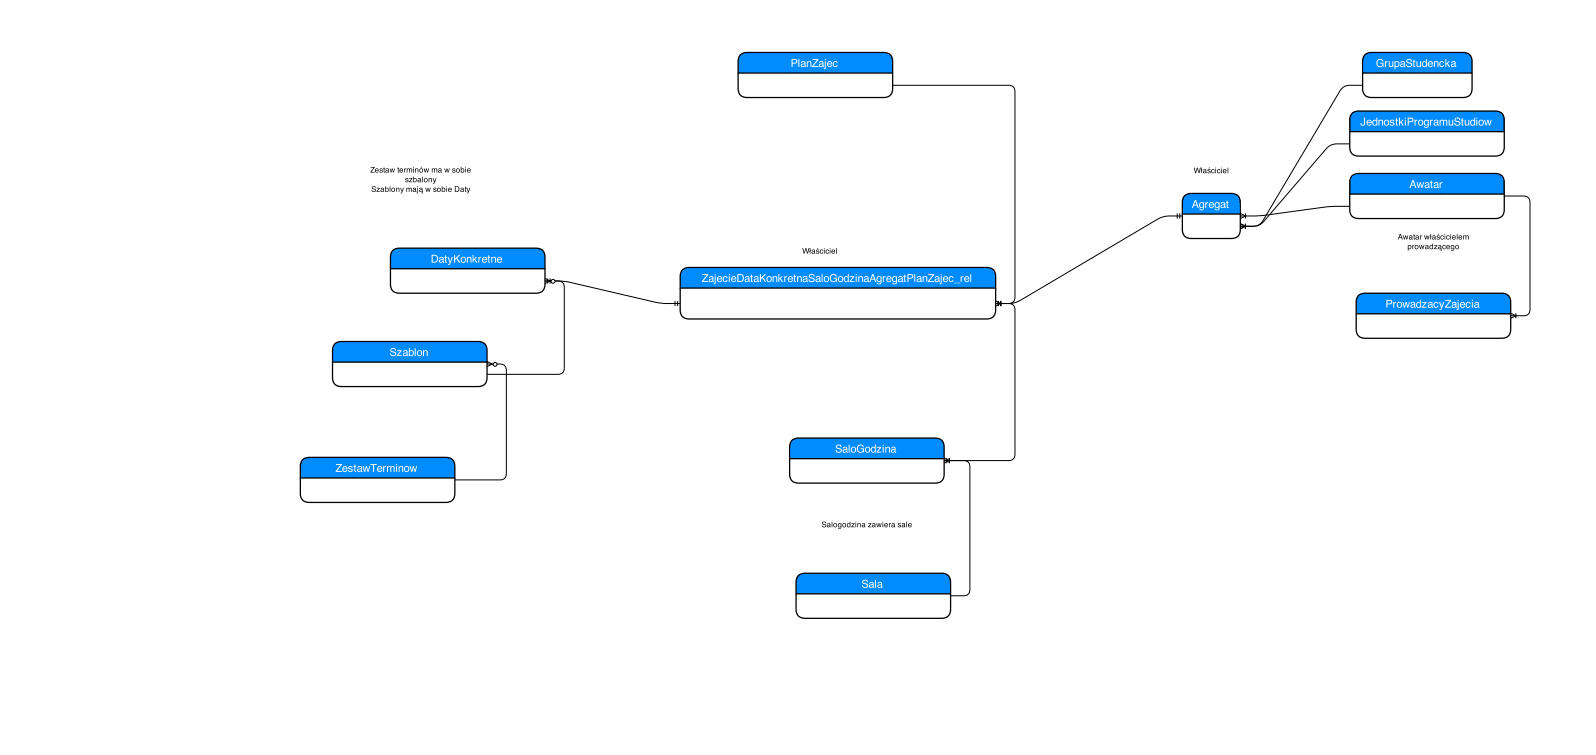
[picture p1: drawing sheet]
<svg xmlns="http://www.w3.org/2000/svg" width="479mm" height="226mm" viewBox="0 0 479 226" stroke-linecap="round" stroke-linejoin="round" font-family="sans-serif">
<path d="M355.2 58.9a2.66 2.66 0 0 1 2.2-.9h11.8a2.46 2.46 0 0 1 2.8 2.8v3.4h-17.4l.1-4.1z" fill="#008cff"/>
<path d="M355.2 58.9a2.66 2.66 0 0 1 2.2-.9h11.8a2.46 2.46 0 0 1 2.8 2.8v3.4h-17.4l.1-4.1zM354.6 64.2v4.6a2.46 2.46 0 0 0 2.8 2.7h11.8a2.46 2.46 0 0 0 2.8-2.7v-4.6" fill="none" stroke="#000" stroke-width=".39"/>
<path d="M358.5 60.4l-.3 1h.7zM358.4 60h.3l.9 2.4h-.4l-.2-.7h-.9l-.3 .7h-.3zM359.9 60.9l.5-.3 .5 .3v-.2h.3v1.5a.75 .75 0 0 1-.6 .9 .75 .75 0 0 1-.9-.5h.3a.5 .5 0 0 0 .7 .2 .5 .5 0 0 0 .2-.7 .78 .78 0 0 1-1.1 .1 .78 .78 0 0 1 0-1.1zM360.1 61a.57 .57 0 0 0-.1 .9 .57 .57 0 0 0 .8 0 .57 .57 0 0 0 0-.8 .57 .57 0 0 0-.7-.1zM361.5 60.7h.3v.3l.6-.4v.3l-.6 .3v1.2h-.3zM362.8 60.9a.79 .79 0 0 1 1-.2 .79 .79 0 0 1 .4 .9h-1.3a.49 .49 0 0 0 .4 .6 .49 .49 0 0 0 .5-.4h.3a.86 .86 0 0 1-1.3 .5 .86 .86 0 0 1 0-1.4zM363 61l-.1 .4h1l-.4-.5zM364.5 60.9l.5-.3 .5 .3v-.2h.3v1.5a.75 .75 0 0 1-.6 .9 .75 .75 0 0 1-.8-.5h.2a.5 .5 0 0 0 .7 .2 .5 .5 0 0 0 .2-.7 .78 .78 0 0 1-1.1 .1 .78 .78 0 0 1 0-1.1zM364.8 61a.57 .57 0 0 0-.2 .9 .57 .57 0 0 0 .9 0 .57 .57 0 0 0 0-.8 .57 .57 0 0 0-.7-.1zM366.4 61.8a.38 .38 0 0 0 .5 .4 .38 .38 0 0 0 .2-.6zM366.3 60.8a.76 .76 0 0 1 1.2 .3l.2 1.3h-.3l-.2-.3a.57 .57 0 0 1-.9 .2 .57 .57 0 0 1 .3-.9l.6-.1a.39 .39 0 0 0-.3-.5 .39 .39 0 0 0-.5 .4h-.2zM368 60.2h.2v.5h.3v.2h-.3v1.1l.3 .4-.5-.2v-1.3h-.3z" fill-rule="evenodd" fill="#fff"/>
<path d="M409.6 16.2l1.9-.5h27.3a2.46 2.46 0 0 1 2.7 2.8v3.4h-32.8v-3.4a2.66 2.66 0 0 1 .9-2.3z" fill="#008cff"/>
<path d="M409.6 16.2l1.9-.5h27.3a2.46 2.46 0 0 1 2.7 2.8v3.4h-32.8v-3.4a2.66 2.66 0 0 1 .9-2.3zM408.7 21.9v4.6a2.46 2.46 0 0 0 2.8 2.8h27.3a2.46 2.46 0 0 0 2.7-2.8v-4.6" fill="none" stroke="#000" stroke-width=".39"/>
<path d="M413.2 18a1.05 1.05 0 0 1 1.7 .4h-.3a.89 .89 0 0 0-1.2-.1 .89 .89 0 0 0-.2 1.2 .89 .89 0 0 0 1.3 .2l.2-.6h-.7v-.3h1v1.3h-.2l-.1-.3a1.18 1.18 0 0 1-1.7-.1 1.18 1.18 0 0 1 .2-1.7zM415.4 18.4h.3v.3l.5-.4v.3l-.5 .3v1.2h-.3zM416.6 18.4h.2v1.1a.44 .44 0 0 0 .6 .4 .44 .44 0 0 0 .2-.7v-.8h.3v1.7h-.2v-.3a.6 .6 0 0 1-.7 .3 .6 .6 0 0 1-.4-.6zM418.7 18.7a.58 .58 0 0 0-.1 .9 .58 .58 0 0 0 .8 0 .58 .58 0 0 0 0-.7 .58 .58 0 0 0-.7-.2zM418.3 18.4h.3v.2a.78 .78 0 0 1 1.2 .6 .78 .78 0 0 1-1.2 .7v.9h-.3zM420.3 19.5a.38 .38 0 0 0 .5 .4 .38 .38 0 0 0 .2-.6zM420.1 18.6a.76 .76 0 0 1 1.3 .2l.2 1.3h-.4l-.1-.2a.57 .57 0 0 1-1 .1 .57 .57 0 0 1 .4-.9l.6-.1a.39 .39 0 0 0-.4-.5 .39 .39 0 0 0-.4 .4h-.3zM422 17.9a.92 .92 0 0 1 1.5 .5h-.3a.5 .5 0 0 0-.6-.6 .5 .5 0 0 0-.3 .8 .9 .9 0 0 1 1 .3 .9 .9 0 0 1 .2 .9 1.01 1.01 0 0 1-1.1 .3 1.01 1.01 0 0 1-.7-.8h.3a.58 .58 0 0 0 .7 .6 .58 .58 0 0 0 .5-.7l-.2-.1a.87 .87 0 0 1-.9-.2 .87 .87 0 0 1-.2-.9zM424 17.9h.2v.5h.3v.2h-.3v1.1l.3 .4-.5-.2v-1.3h-.3zM424.9 18.4h.2v1.1a.44 .44 0 0 0 .6 .4 .44 .44 0 0 0 .2-.7v-.8h.3v1.7h-.2v-.3a.6 .6 0 0 1-.7 .3 .6 .6 0 0 1-.4-.6zM426.9 18.8a.56 .56 0 0 0-.1 .9 .56 .56 0 0 0 .9-.3 .53 .53 0 0 0-.1-.7 .53 .53 0 0 0-.7 .1zM426.8 18.5l.6-.1 .3 .2v-.9h.3v2.4h-.3v-.3a.78 .78 0 0 1-1.1 .1 .78 .78 0 0 1 0-1.1zM428.5 18.6a.79 .79 0 0 1 .9-.2 .79 .79 0 0 1 .4 .9h-1.3a.49 .49 0 0 0 .4 .6 .49 .49 0 0 0 .6-.4h.3a.86 .86 0 0 1-1.3 .5 .86 .86 0 0 1 0-1.4zM428.7 18.7l-.1 .4h.9l-.3-.5zM430.1 18.4h.2v.2a.61 .61 0 0 1 .8-.2 .61 .61 0 0 1 .4 .6v1.1h-.3v-1.1a.42 .42 0 0 0-.5-.4 .42 .42 0 0 0-.3 .6v.9h-.3zM431.9 18.6a.7 .7 0 0 1 .8-.3 .7 .7 0 0 1 .5 .6h-.3a.51 .51 0 0 0-.8-.2 .51 .51 0 0 0-.1 .7 .44 .44 0 0 0 .4 .5 .44 .44 0 0 0 .5-.4h.3a.81 .81 0 0 1-1.2 .5 .81 .81 0 0 1-.2-1.2zM433.5 17.7h.3v1.4l.8-.7h.3l-.6 .6 .7 1.1h-.4l-.5-.9-.3 .2v.7h-.3zM435.5 19.5a.38 .38 0 0 0 .5 .4 .38 .38 0 0 0 .2-.6zM435.4 18.6a.76 .76 0 0 1 1.2 .2l.2 1.3h-.3l-.1-.2a.57 .57 0 0 1-1 .1 .57 .57 0 0 1 .3-.9l.6-.1a.39 .39 0 0 0-.3-.5 .39 .39 0 0 0-.4 .4h-.3z" fill-rule="evenodd" fill="#fff"/>
<path d="M405.8 33.8l1.8-.5h40.8a2.46 2.46 0 0 1 2.8 2.8v3.4h-46.3v-3.4a2.66 2.66 0 0 1 .9-2.3z" fill="#008cff"/>
<path d="M404.9 39.5v4.5a2.46 2.46 0 0 0 2.7 2.8h40.8a2.46 2.46 0 0 0 2.8-2.8v-4.5M405.8 33.8l1.8-.5h40.8a2.46 2.46 0 0 1 2.8 2.8v3.4h-46.3v-3.4a2.66 2.66 0 0 1 .9-2.3z" fill="none" stroke="#000" stroke-width=".39"/>
<path d="M409.1 35.3h.3v1.7a.68 .68 0 0 1-.7 .7 .68 .68 0 0 1-.6-.8h.3a.38 .38 0 0 0 .2 .5 .38 .38 0 0 0 .5-.3zM410.1 36.2a.79 .79 0 0 1 1-.2 .79 .79 0 0 1 .4 .9h-1.3a.49 .49 0 0 0 .4 .6 .49 .49 0 0 0 .6-.4h.2a.86 .86 0 0 1-1.3 .5 .86 .86 0 0 1 0-1.4zM410.4 36.3l-.2 .4h1l-.3-.5zM412 36.3a.56 .56 0 0 0 0 .9 .56 .56 0 0 0 .8-.2 .53 .53 0 0 0-.1-.7 .53 .53 0 0 0-.7 0zM411.9 36l.6-.1 .4 .3v-.9h.2v2.4h-.2v-.3a.78 .78 0 0 1-1.1 .1 .78 .78 0 0 1-.1-1.1zM413.5 35.9h.2v.3a.61 .61 0 0 1 .7-.3 .61 .61 0 0 1 .5 .7v1.1h-.3v-1.1a.42 .42 0 0 0-.5-.4 .42 .42 0 0 0-.3 .6v.9h-.3zM415.6 36.2l-.1 .1a.58 .58 0 0 0-.1 .9 .58 .58 0 0 0 .9-.1 .59 .59 0 0 0 0-.7 .59 .59 0 0 0-.7-.2zM415.1 36.8a.88 .88 0 0 1 1.7 0 .88 .88 0 0 1-1.7 0zM417.1 36a.69 .69 0 0 1 1.1 .4h-.3a.36 .36 0 0 0-.4-.3 .36 .36 0 0 0-.3 .4l.2 .1a.65 .65 0 0 1 .8 .7 .65 .65 0 0 1-1.1 .3l-.3-.5h.3a.42 .42 0 0 0 .4 .4 .42 .42 0 0 0 .4-.4v-.1a.67 .67 0 0 1-.8-.2 .67 .67 0 0 1 0-.8zM418.7 35.5h.3v.4h.3v.3h-.3v1.1l.3 .4-.5-.2-.1-1.3h-.2zM419.6 35.3h.3v1.4l.8-.8h.3l-.6 .7 .7 1.1h-.4l-.5-.9-.3 .2v.7h-.3zM421.4 35.9h.3v1.8h-.3zM421.4 35.3h.3v.3h-.3zM422.2 35.3h1.1a.68 .68 0 0 1 .7 .7 .68 .68 0 0 1-.7 .7h-.8v1h-.3zM422.5 35.6v.8h.7a.41 .41 0 0 0 .5-.4 .41 .41 0 0 0-.5-.4zM424.3 35.9h.3v.3l.5-.3v.3l-.5 .3v1.2h-.3zM425.8 36.2l-.1 .1a.58 .58 0 0 0 0 .9 .58 .58 0 0 0 .9-.1 .59 .59 0 0 0-.1-.7 .59 .59 0 0 0-.7-.2zM425.3 36.8a.9 .9 0 0 1 1.8 0 .9 .9 0 0 1-1.8 0zM427.3 36.2l.5-.3 .5 .3v-.2h.3v1.5a.75 .75 0 0 1-.6 .9 .75 .75 0 0 1-.9-.5h.3a.5 .5 0 0 0 .7 .2 .5 .5 0 0 0 .2-.7 .78 .78 0 0 1-1.1 0 .78 .78 0 0 1 0-1.1zM427.5 36.3a.57 .57 0 0 0-.1 .8 .57 .57 0 0 0 .8 .1 .57 .57 0 0 0 0-.8 .57 .57 0 0 0-.7-.1zM428.9 35.9h.3v.3l.6-.3v.3l-.6 .3v1.2h-.3zM430.3 37.1a.38 .38 0 0 0 .5 .3 .38 .38 0 0 0 .2-.6zM430.2 36.1a.76 .76 0 0 1 1.2 .3l.2 1.3h-.3l-.1-.3a.57 .57 0 0 1-1 .2 .57 .57 0 0 1 .3-.9l.6-.2a.39 .39 0 0 0-.3-.4 .39 .39 0 0 0-.4 .4h-.3zM431.8 35.9h.3v.3a.56 .56 0 0 1 1 0 .57 .57 0 0 1 .6-.3 .57 .57 0 0 1 .4 .6v1.2h-.3v-1.4l-.3-.1-.4 .2v1.3h-.3v-1.2a.39 .39 0 0 0-.5-.3 .39 .39 0 0 0-.2 .5v1h-.3zM434.5 35.9h.3v1.2a.44 .44 0 0 0 .6 .3 .44 .44 0 0 0 .2-.6v-.9h.3v1.8h-.3v-.3a.6 .6 0 0 1-.6 .3 .6 .6 0 0 1-.5-.6zM436.5 35.4a.92 .92 0 0 1 1.5 .6h-.3a.5 .5 0 0 0-.6-.6 .5 .5 0 0 0-.3 .8 .9 .9 0 0 1 1 .2 .9 .9 0 0 1 .2 1 1.01 1.01 0 0 1-1.1 .3 1.01 1.01 0 0 1-.7-.8h.3a.58 .58 0 0 0 .6 .6 .58 .58 0 0 0 .5-.7l-.1-.1a.87 .87 0 0 1-.9-.2 .87 .87 0 0 1-.2-.9zM438.4 35.5h.3v.4h.3v.3h-.3v1.1l.3 .4-.5-.2-.1-1.3h-.2zM439.3 35.9h.3v1.2a.44 .44 0 0 0 .6 .3 .44 .44 0 0 0 .2-.6v-.9h.3v1.8h-.3v-.3a.6 .6 0 0 1-.6 .3 .6 .6 0 0 1-.5-.6zM441.4 36.3a.56 .56 0 0 0-.1 .9 .56 .56 0 0 0 .9-.2 .53 .53 0 0 0-.1-.7 .53 .53 0 0 0-.7 0zM441.3 36l.6-.1 .3 .3v-.9h.3v2.4h-.3v-.3a.78 .78 0 0 1-1.1 .1 .78 .78 0 0 1-.1-1.1zM442.8 35.9h.3v1.8h-.3zM442.8 35.3h.3v.3h-.3zM444 36.2l-.1 .1a.58 .58 0 0 0-.1 .9 .58 .58 0 0 0 .9-.1 .59 .59 0 0 0 0-.7 .59 .59 0 0 0-.7-.2zM443.5 36.8a.88 .88 0 0 1 1.7 0 .88 .88 0 0 1-1.7 0zM445.1 35.9h.4l.3 1.4 .3-1.4h.4l.3 1.4 .3-1.4h.3l-.5 1.8h-.3l-.3-1.4-.4 1.4h-.3z" fill-rule="evenodd" fill="#fff"/>
<path d="M405.8 52.6l1.8-.6h40.8a2.46 2.46 0 0 1 2.8 2.8v3.4h-46.3v-3.4a2.66 2.66 0 0 1 .9-2.2z" fill="#008cff"/>
<path d="M404.9 58.2v4.6a2.46 2.46 0 0 0 2.7 2.8h40.8a2.46 2.46 0 0 0 2.8-2.8v-4.6M405.8 52.6l1.8-.6h40.8a2.46 2.46 0 0 1 2.8 2.8v3.4h-46.3v-3.4a2.66 2.66 0 0 1 .9-2.2z" fill="none" stroke="#000" stroke-width=".39"/>
<path d="M423.8 54.4l-.4 1h.8zM423.7 54h.3l.9 2.4h-.4l-.2-.7h-1l-.2 .7h-.3zM424.9 54.7h.3l.3 1.3 .4-1.3h.3l.3 1.3 .4-1.3h.3l-.5 1.7h-.3l-.4-1.3-.3 1.3h-.3zM427.6 55.8a.38 .38 0 0 0 .5 .4 .38 .38 0 0 0 .2-.6zM427.5 54.9a.76 .76 0 0 1 1.2 .2l.2 1.3h-.3l-.2-.2a.57 .57 0 0 1-.9 .1 .57 .57 0 0 1 .3-.9l.6-.1a.39 .39 0 0 0-.3-.5 .39 .39 0 0 0-.5 .4h-.2zM429.2 54.2h.3v.5h.2v.2h-.2v1.1l.2 .4-.5-.2v-1.3h-.3zM430.3 55.8a.38 .38 0 0 0 .5 .4 .38 .38 0 0 0 .2-.6zM430.2 54.9a.76 .76 0 0 1 1.2 .2l.2 1.3h-.3l-.1-.2a.57 .57 0 0 1-1 .1 .57 .57 0 0 1 .3-.9l.6-.1a.39 .39 0 0 0-.3-.5 .39 .39 0 0 0-.4 .4h-.3zM431.8 54.7h.3v.3l.6-.4v.3l-.6 .3v1.2h-.3z" fill-rule="evenodd" fill="#fff"/>
<path d="M408.7 25.6h-4.5l-1 .4-.9 .7-23.9 40-.8 .8-1.1 .3-4.5 .1 4.5-.1 1.7-.6 .9-.8 19.1-22.2 1-.7 1.2-.3h4.5M372 67.1l1.6 .8-1.6 .8M372 64l1.6 .8-1.6 .8M373.6 64v1.6M373.6 67.1v1.6M404.9 61.9l-7.1 .2-19.3 2.6-6.5 .1" fill="none" stroke="#000" stroke-width=".3"/>
<path d="M204.9 80.7l1.9-.5h89.1a2.46 2.46 0 0 1 2.7 2.8v3.4h-94.6v-3.4a2.66 2.66 0 0 1 .9-2.3z" fill="#008cff"/>
<path d="M204 86.4v6.5a2.46 2.46 0 0 0 2.8 2.8h89.1a2.46 2.46 0 0 0 2.7-2.8v-6.5M204.5 81.1a2.66 2.66 0 0 1 2.3-.9h89.1a2.46 2.46 0 0 1 2.7 2.8v3.4h-94.6l.1-4.1z" fill="none" stroke="#000" stroke-width=".39"/>
<path d="M210.7 82.2h1.7v.3l-1.4 1.8h1.4v.3h-1.8v-.3l1.4-1.8h-1.3zM212.9 84a.38 .38 0 0 0 .5 .4 .38 .38 0 0 0 .2-.6zM212.7 83.1a.76 .76 0 0 1 1.3 .2l.2 1.3h-.4l-.1-.2a.57 .57 0 0 1-1 .1 .57 .57 0 0 1 .4-.9l.6-.1a.39 .39 0 0 0-.4-.5 .39 .39 0 0 0-.4 .4h-.3zM214.4 82.2h.3v.4h-.3zM214.4 82.9h.3l-.1 2.1-.5 .3v-.3l.3-.1zM215.3 83.1a.79 .79 0 0 1 .9-.2 .79 .79 0 0 1 .4 .9h-1.2a.49 .49 0 0 0 .3 .6 .49 .49 0 0 0 .6-.4h.3a.86 .86 0 0 1-1.3 .5 .86 .86 0 0 1 0-1.4zM215.5 83.2l-.1 .4h.9l-.3-.5zM217 83.1a.7 .7 0 0 1 .7-.3 .7 .7 0 0 1 .5 .6h-.2a.51 .51 0 0 0-.8-.2 .51 .51 0 0 0-.1 .7 .44 .44 0 0 0 .4 .5 .44 .44 0 0 0 .5-.4h.2a.81 .81 0 0 1-1.1 .5 .81 .81 0 0 1-.2-1.2zM218.6 82.9h.3v1.7h-.3zM218.6 82.2h.3v.4h-.3zM219.5 83.1a.79 .79 0 0 1 1-.2 .79 .79 0 0 1 .4 .9h-1.3a.49 .49 0 0 0 .4 .6 .49 .49 0 0 0 .6-.4h.2a.86 .86 0 0 1-1.3 .5 .86 .86 0 0 1 0-1.4zM219.8 83.2l-.2 .4h1l-.3-.5zM221.5 82.5v1.8h.6a.92 .92 0 0 0 .7-.9 .92 .92 0 0 0-.7-.9zM221.2 82.2h.9a1.19 1.19 0 0 1 1 1.2 1.19 1.19 0 0 1-1 1.2h-.9zM223.7 84a.38 .38 0 0 0 .5 .4 .38 .38 0 0 0 .2-.6zM223.5 83.1a.76 .76 0 0 1 1.3 .2l.2 1.3h-.3l-.2-.2a.57 .57 0 0 1-1 .1 .57 .57 0 0 1 .4-.9l.6-.1a.39 .39 0 0 0-.4-.5 .39 .39 0 0 0-.4 .4h-.2zM225.2 82.4h.3v.5h.3v.2h-.3v1.1l.3 .4-.5-.2-.1-1.3h-.2zM226.4 84a.38 .38 0 0 0 .5 .4 .38 .38 0 0 0 .2-.6zM226.3 83.1a.76 .76 0 0 1 1.2 .2l.2 1.3h-.3l-.2-.2a.57 .57 0 0 1-1 .1 .57 .57 0 0 1 .4-.9l.6-.1a.39 .39 0 0 0-.4-.5 .39 .39 0 0 0-.4 .4h-.2zM227.9 82.2h.3v1.2l1.2-1.2h.4l-1 1 1.1 1.4h-.5l-.8-1.2-.4 .4v.8h-.3zM230.4 83.2l-.1 .1a.58 .58 0 0 0 0 .9 .58 .58 0 0 0 .8-.2 .59 .59 0 0 0 0-.7 .59 .59 0 0 0-.7-.1zM229.9 83.8a.88 .88 0 0 1 1.7 0 .88 .88 0 0 1-1.7 0zM231.8 82.9h.2v.2a.61 .61 0 0 1 .7-.2 .61 .61 0 0 1 .4 .6v1.1h-.2v-1.1a.42 .42 0 0 0-.6-.4 .42 .42 0 0 0-.3 .6v.9h-.2zM233.5 82.2h.3v1.4l.7-.7h.4l-.7 .6 .7 1.1h-.4l-.5-.9-.2 .2v.7h-.3zM235.2 82.9h.3v.3l.6-.4v.3l-.5 .3-.1 1.2h-.3zM236.5 83.1a.79 .79 0 0 1 1-.2 .79 .79 0 0 1 .4 .9h-1.3a.49 .49 0 0 0 .4 .6 .49 .49 0 0 0 .5-.4h.3a.86 .86 0 0 1-1.3 .5 .86 .86 0 0 1 0-1.4zM236.7 83.2l-.1 .4h1l-.4-.5zM238.2 82.4h.3v.5h.2v.2h-.2v1.1l.2 .4-.5-.2v-1.3h-.3zM239.1 82.9h.3v.2a.61 .61 0 0 1 .7-.2 .61 .61 0 0 1 .4 .6v1.1h-.3v-1.1a.42 .42 0 0 0-.5-.4 .42 .42 0 0 0-.3 .6v.9h-.3zM241.1 84a.38 .38 0 0 0 .5 .4 .38 .38 0 0 0 .2-.6zM240.9 83.1a.76 .76 0 0 1 1.3 .2l.2 1.3h-.4l-.1-.2a.57 .57 0 0 1-1 .1 .57 .57 0 0 1 .4-.9l.6-.1a.39 .39 0 0 0-.4-.5 .39 .39 0 0 0-.4 .4h-.3zM242.8 82.4a.92 .92 0 0 1 1.5 .5h-.3a.5 .5 0 0 0-.6-.6 .5 .5 0 0 0-.3 .8 .9 .9 0 0 1 1 .3 .9 .9 0 0 1 .2 .9 1.01 1.01 0 0 1-1.1 .3 1.01 1.01 0 0 1-.7-.8h.3a.58 .58 0 0 0 .7 .6 .58 .58 0 0 0 .5-.7l-.2-.1a.87 .87 0 0 1-.9-.2 .87 .87 0 0 1-.2-.9zM244.9 84a.38 .38 0 0 0 .5 .4 .38 .38 0 0 0 .2-.6zM244.8 83.1a.76 .76 0 0 1 1.2 .2l.2 1.3h-.3l-.1-.2a.57 .57 0 0 1-1 .1 .57 .57 0 0 1 .3-.9l.6-.1a.39 .39 0 0 0-.3-.5 .39 .39 0 0 0-.4 .4h-.3zM246.4 82.2h.3v2.4h-.3zM247.6 83.2l-.1 .1a.58 .58 0 0 0-.1 .9 .58 .58 0 0 0 .9-.2 .59 .59 0 0 0 0-.7 .59 .59 0 0 0-.7-.1zM247.1 83.8a.88 .88 0 0 1 1.7 0 .88 .88 0 0 1-1.7 0zM249.2 82.5a1.05 1.05 0 0 1 1.8 .4h-.3a.89 .89 0 0 0-1.3-.1 .89 .89 0 0 0-.1 1.2 .89 .89 0 0 0 1.2 .2l.2-.6h-.7v-.3h1v1.3h-.2v-.3a1.18 1.18 0 0 1-1.8-.1 1.18 1.18 0 0 1 .2-1.7zM251.8 83.2l-.1 .1a.58 .58 0 0 0 0 .9 .58 .58 0 0 0 .9-.2 .59 .59 0 0 0 0-.7 .59 .59 0 0 0-.8-.1zM251.3 83.8a.9 .9 0 0 1 1.8 0 .9 .9 0 0 1-1.8 0zM253.5 83.3a.56 .56 0 0 0-.1 .9 .56 .56 0 0 0 .9-.3 .53 .53 0 0 0-.1-.7 .53 .53 0 0 0-.7 .1zM253.4 83l.6-.1 .3 .2v-.9h.3v2.4h-.3v-.3a.78 .78 0 0 1-1.1 .1 .78 .78 0 0 1-.1-1.1zM254.9 82.9h1.3l-1 1.4h1v.3h-1.4l1-1.5h-.9zM256.7 82.9h.3v1.7h-.3zM256.7 82.2h.3v.4h-.3zM257.4 82.9h.3v.2a.61 .61 0 0 1 .7-.2 .61 .61 0 0 1 .4 .6v1.1h-.3v-1.1a.42 .42 0 0 0-.5-.4 .42 .42 0 0 0-.3 .6v.9h-.3zM259.4 84a.38 .38 0 0 0 .5 .4 .38 .38 0 0 0 .2-.6zM259.3 83.1a.76 .76 0 0 1 1.2 .2l.2 1.3h-.3l-.1-.2a.57 .57 0 0 1-1 .1 .57 .57 0 0 1 .3-.9l.6-.1a.39 .39 0 0 0-.3-.5 .39 .39 0 0 0-.5 .4h-.2zM261.8 82.6l-.4 1h.8zM261.6 82.2h.4l.8 2.4h-.3l-.2-.7h-1l-.2 .7h-.4zM263.1 83.1l.5-.3 .6 .3v-.2h.2v1.5a.75 .75 0 0 1-.5 .9 .75 .75 0 0 1-.9-.5h.3a.5 .5 0 0 0 .6 .2 .5 .5 0 0 0 .2-.7 .78 .78 0 0 1-1.1 .1 .78 .78 0 0 1 0-1.1zM263.4 83.2a.57 .57 0 0 0-.2 .9 .57 .57 0 0 0 .9 0 .57 .57 0 0 0 0-.7 .57 .57 0 0 0-.7-.2zM264.8 82.9h.3v.3l.5-.4v.3l-.5 .3v1.2h-.3zM266.1 83.1a.79 .79 0 0 1 .9-.2 .79 .79 0 0 1 .4 .9h-1.3a.49 .49 0 0 0 .4 .6 .49 .49 0 0 0 .6-.4h.3a.86 .86 0 0 1-1.3 .5 .86 .86 0 0 1 0-1.4zM266.3 83.2l-.1 .4h.9l-.3-.5zM267.8 83.1l.5-.3 .5 .3v-.2h.3v1.5a.75 .75 0 0 1-.6 .9 .75 .75 0 0 1-.9-.5h.3a.5 .5 0 0 0 .7 .2 .5 .5 0 0 0 .2-.7 .78 .78 0 0 1-1.1 .1 .78 .78 0 0 1-.1-1.1zM268 83.2a.57 .57 0 0 0-.1 .9 .57 .57 0 0 0 .8 0 .57 .57 0 0 0 0-.7 .57 .57 0 0 0-.7-.2zM269.7 84a.38 .38 0 0 0 .5 .4 .38 .38 0 0 0 .1-.6zM269.5 83.1a.76 .76 0 0 1 1.3 .2l.2 1.3h-.4l-.1-.2a.57 .57 0 0 1-1 .1 .57 .57 0 0 1 .4-.9l.6-.1a.39 .39 0 0 0-.4-.5 .39 .39 0 0 0-.4 .4h-.3zM271.2 82.4h.3v.5h.3v.2h-.3v1.1l.3 .4-.6-.2v-1.3h-.2zM272.2 82.2h1a.68 .68 0 0 1 .7 .7 .68 .68 0 0 1-.7 .7h-.7v1h-.3zM272.5 82.5v.8h.6a.41 .41 0 0 0 .5-.4 .41 .41 0 0 0-.5-.4zM274.2 82.2h.3v2.4h-.3zM275.3 84a.38 .38 0 0 0 .5 .4 .38 .38 0 0 0 .1-.6zM275.1 83.1a.76 .76 0 0 1 1.3 .2l.2 1.3h-.4l-.1-.2a.57 .57 0 0 1-1 .1 .57 .57 0 0 1 .4-.9l.6-.1a.39 .39 0 0 0-.4-.5 .39 .39 0 0 0-.4 .4h-.3zM276.7 82.9h.3v.2a.61 .61 0 0 1 .7-.2 .61 .61 0 0 1 .4 .6v1.1h-.2v-1.1a.42 .42 0 0 0-.6-.4 .42 .42 0 0 0-.3 .6v.9h-.3zM278.5 82.2h1.7v.3l-1.5 1.8h1.5v.3h-1.9v-.3l1.5-1.8h-1.3zM280.7 84a.38 .38 0 0 0 .5 .4 .38 .38 0 0 0 .1-.6zM280.5 83.1a.76 .76 0 0 1 1.3 .2l.2 1.3h-.4l-.1-.2a.57 .57 0 0 1-1 .1 .57 .57 0 0 1 .4-.9l.6-.1a.39 .39 0 0 0-.4-.5 .39 .39 0 0 0-.4 .4h-.3zM282.2 82.2h.2v.4h-.2zM282.2 82.9h.2v2.1l-.5 .3v-.3l.2-.1zM283.1 83.1a.79 .79 0 0 1 .9-.2 .79 .79 0 0 1 .4 .9h-1.3a.49 .49 0 0 0 .4 .6 .49 .49 0 0 0 .6-.4h.3a.86 .86 0 0 1-1.4 .5 .86 .86 0 0 1 .1-1.4zM283.3 83.2l-.2 .4h1l-.3-.5zM284.8 83.1a.7 .7 0 0 1 .7-.3 .7 .7 0 0 1 .5 .6h-.3a.51 .51 0 0 0-.7-.2 .51 .51 0 0 0-.1 .7 .44 .44 0 0 0 .4 .5 .44 .44 0 0 0 .4-.4h.3a.81 .81 0 0 1-1.1 .5 .81 .81 0 0 1-.3-1.2zM286.2 84.8h1.8v.2h-1.8zM288.1 82.9h.3v.3l.6-.4v.3l-.5 .3-.1 1.2h-.3zM289.4 83.1a.79 .79 0 0 1 1-.2 .79 .79 0 0 1 .4 .9h-1.3a.49 .49 0 0 0 .4 .6 .49 .49 0 0 0 .6-.4h.2a.86 .86 0 0 1-1.3 .5 .86 .86 0 0 1 0-1.4zM289.7 83.2l-.2 .4h1l-.3-.5zM291 82.2h.3v2.4h-.3z" fill-rule="evenodd" fill="#fff"/>
<path d="M353.1 64v1.6M353.9 64v1.6M354.6 64.8h-4.5l-2.3 .7-42.3 24.9-2.4 .6-4.5 .1M299.4 90.3v1.5M300.2 90.3v1.5" fill="none" stroke="#000" stroke-width=".3"/>
<path d="M117.6 75.4a2.66 2.66 0 0 1 2.3-1h40.8a2.46 2.46 0 0 1 2.8 2.8v3.4h-46.4l.1-4.1z" fill="#008cff"/>
<path d="M117.6 75.4a2.66 2.66 0 0 1 2.3-1h40.8a2.46 2.46 0 0 1 2.8 2.8v3.4h-46.4l.1-4.1zM117.1 80.6v4.6a2.46 2.46 0 0 0 2.8 2.8h40.8a2.46 2.46 0 0 0 2.8-2.8v-4.6" fill="none" stroke="#000" stroke-width=".39"/>
<path d="M129.8 76.7v1.8h.5a.92 .92 0 0 0 .8-.9 .92 .92 0 0 0-.8-.9zM129.5 76.4h.9a1.19 1.19 0 0 1 1 1.2 1.19 1.19 0 0 1-1 1.2h-.9zM132 78.2a.38 .38 0 0 0 .5 .4 .38 .38 0 0 0 .1-.6zM131.8 77.3a.76 .76 0 0 1 1.3 .2l.2 1.3h-.4l-.1-.2a.57 .57 0 0 1-1 .1 .57 .57 0 0 1 .4-.9l.6-.1a.39 .39 0 0 0-.4-.4 .39 .39 0 0 0-.4 .3h-.3zM133.5 76.6h.3v.5h.3v.2h-.3v1.1l.3 .4-.6-.2v-1.3h-.2zM134.2 77.1h.4l.4 1.4 .5-1.4h.3l-.4 1a1.32 1.32 0 0 1-.9 1.4l-.1-.3h.3l.2-.4zM136.2 76.4h.3v1.2l1.2-1.2h.4l-1 1 1 1.4h-.4l-.8-1.2-.4 .4v.8h-.3zM138.7 77.4l-.1 .1a.58 .58 0 0 0-.1 .9 .58 .58 0 0 0 .9-.2 .59 .59 0 0 0 0-.7 .59 .59 0 0 0-.7-.1zM138.2 78a.88 .88 0 0 1 1.7 0 .88 .88 0 0 1-1.7 0zM140 77.1h.3v.2a.61 .61 0 0 1 .7-.2 .61 .61 0 0 1 .4 .6v1.1h-.3v-1.1a.42 .42 0 0 0-.5-.4 .42 .42 0 0 0-.3 .6v.9h-.3zM141.8 76.4h.2v1.4l.8-.7h.3l-.6 .6 .7 1.1h-.4l-.5-.9-.3 .2v.7h-.2zM143.5 77.1h.3v.3l.5-.4v.3l-.5 .3v1.2h-.3zM144.8 77.3a.79 .79 0 0 1 .9-.2 .79 .79 0 0 1 .4 .9h-1.2a.49 .49 0 0 0 .3 .6 .49 .49 0 0 0 .6-.3h.3a.86 .86 0 0 1-1.3 .4 .86 .86 0 0 1 0-1.4zM145 77.4l-.1 .4h.9l-.3-.5zM146.5 76.6h.2v.5h.3v.2h-.3v1.1l.3 .4-.5-.2v-1.3h-.3zM147.4 77.1h.2v.2a.61 .61 0 0 1 .7-.2 .61 .61 0 0 1 .5 .6v1.1h-.3v-1.1a.42 .42 0 0 0-.5-.4 .42 .42 0 0 0-.4 .6v.9h-.2zM149.2 77.3a.79 .79 0 0 1 1-.2 .79 .79 0 0 1 .4 .9h-1.3a.49 .49 0 0 0 .4 .6 .49 .49 0 0 0 .6-.3h.2a.86 .86 0 0 1-1.3 .4 .86 .86 0 0 1 0-1.4zM149.5 77.4l-.2 .4h1l-.3-.5z" fill-rule="evenodd" fill="#fff"/>
<path d="M163.5 84.3h4.5l2.5 .3 27.1 6.3 6.4 .2M164.2 83.5v1.6M165 83.5v1.6M202.5 90.3v1.5M203.2 90.3v1.5" fill="none" stroke="#000" stroke-width=".3"/>
<path d="M100.6 103l1.9-.6h40.8a2.46 2.46 0 0 1 2.8 2.8v3.4h-46.4v-3.4a2.66 2.66 0 0 1 .9-2.2z" fill="#008cff"/>
<path d="M99.7 108.6v4.6a2.46 2.46 0 0 0 2.8 2.8h40.8a2.46 2.46 0 0 0 2.8-2.8v-4.6M100.6 103l1.9-.6h40.8a2.46 2.46 0 0 1 2.8 2.8v3.4h-46.4v-3.4a2.66 2.66 0 0 1 .9-2.2z" fill="none" stroke="#000" stroke-width=".39"/>
<path d="M117.3 104.6a.92 .92 0 0 1 1.5 .5h-.3a.5 .5 0 0 0-.6-.5 .5 .5 0 0 0-.3 .7 .9 .9 0 0 1 1 .3 .9 .9 0 0 1 .1 1 1.01 1.01 0 0 1-1 .2 1.01 1.01 0 0 1-.7-.8h.3a.58 .58 0 0 0 .6 .6 .58 .58 0 0 0 .5-.7l-.1-.1a.87 .87 0 0 1-.9-.2 .87 .87 0 0 1-.2-.9zM119.1 105.1h1.3l-1 1.4h1.1v.3h-1.5l1.1-1.5h-1zM121.2 106.2a.38 .38 0 0 0 .5 .4 .38 .38 0 0 0 .1-.6zM121 105.3a.76 .76 0 0 1 1.3 .2l.1 1.3h-.3l-.1-.2a.57 .57 0 0 1-1 .1 .57 .57 0 0 1 .4-.9l.6-.1a.39 .39 0 0 0-.4-.4 .39 .39 0 0 0-.4 .3h-.3zM122.6 104.4h.3v.9a.79 .79 0 0 1 1.2 .6 .79 .79 0 0 1-1.2 .7v.2h-.3zM122.9 105.9a.55 .55 0 0 0 1.1 0 .55 .55 0 0 0-1.1 0zM124.4 104.4h.3v2.4h-.3zM125.5 105.4v.1a.58 .58 0 0 0-.1 .9 .58 .58 0 0 0 .9-.2 .59 .59 0 0 0 0-.7 .59 .59 0 0 0-.8-.1zM125 106a.9 .9 0 0 1 1.8 0 .9 .9 0 0 1-1.8 0zM126.9 105.1h.3v.2a.61 .61 0 0 1 .7-.2 .61 .61 0 0 1 .4 .6v1.1h-.3v-1.1a.42 .42 0 0 0-.5-.4 .42 .42 0 0 0-.3 .6v.9h-.3z" fill-rule="evenodd" fill="#fff"/>
<path d="M90.6 138.1a2.66 2.66 0 0 1 2.3-.9h40.8a2.46 2.46 0 0 1 2.7 2.8v3.4h-46.3v-4.2z" fill="#008cff"/>
<path d="M91 137.7l1.9-.5h40.8a2.46 2.46 0 0 1 2.7 2.8v3.4h-46.3v-3.4a2.66 2.66 0 0 1 .9-2.3zM90.1 143.4v4.5a2.46 2.46 0 0 0 2.8 2.8h40.8a2.46 2.46 0 0 0 2.7-2.8v-4.5" fill="none" stroke="#000" stroke-width=".39"/>
<path d="M100.8 139.2h1.7v.3l-1.4 1.8h1.4v.2h-1.8v-.2l1.4-1.8h-1.3zM102.9 140.1a.79 .79 0 0 1 .9-.2 .79 .79 0 0 1 .4 .9h-1.2a.49 .49 0 0 0 .3 .6 .49 .49 0 0 0 .6-.4h.3a.86 .86 0 0 1-1.3 .4 .86 .86 0 0 1 0-1.3zM103.1 140.2l-.1 .4h.9l-.3-.5zM104.6 139.9a.69 .69 0 0 1 1.1 .4h-.2a.36 .36 0 0 0-.4-.3 .36 .36 0 0 0-.3 .4l.1 .1a.65 .65 0 0 1 .9 .7 .65 .65 0 0 1-1.1 .3l-.3-.5h.3a.42 .42 0 0 0 .4 .4 .42 .42 0 0 0 .4-.4l-.1-.1a.67 .67 0 0 1-.7-.2 .67 .67 0 0 1-.1-.8zM106.3 139.4h.3v.4h.3v.3h-.3v1.1l.3 .3-.6-.1v-1.3h-.2zM107.4 141a.38 .38 0 0 0 .5 .3 .38 .38 0 0 0 .2-.6zM107.3 140a.76 .76 0 0 1 1.2 .3l.2 1.3h-.3l-.1-.3a.57 .57 0 0 1-1 .2 .57 .57 0 0 1 .4-.9l.5-.2a.39 .39 0 0 0-.3-.4 .39 .39 0 0 0-.4 .4h-.3zM108.7 139.8h.4l.3 1.4 .3-1.4h.4l.3 1.4 .3-1.4h.3l-.5 1.7h-.3l-.3-1.3-.4 1.3h-.3zM111.1 139.2h1.9v.3h-.8v2h-.3v-2h-.8zM113.3 140.1a.79 .79 0 0 1 1-.2 .79 .79 0 0 1 .4 .9h-1.3a.49 .49 0 0 0 .4 .6 .49 .49 0 0 0 .5-.4h.3a.86 .86 0 0 1-1.3 .4 .86 .86 0 0 1 0-1.3zM113.5 140.2l-.1 .4h1l-.4-.5zM114.9 139.8h.3v.3l.6-.3v.3l-.6 .3v1.1h-.3zM116.1 139.8h.3v.3a.56 .56 0 0 1 .9 0 .57 .57 0 0 1 .7-.3 .57 .57 0 0 1 .4 .6v1.1h-.3v-1.3l-.3-.1-.4 .2v1.2h-.3v-1.1a.39 .39 0 0 0-.5-.3 .39 .39 0 0 0-.2 .5v.9h-.3zM118.8 139.8h.3v1.7h-.3zM118.8 139.2h.3v.3h-.3zM119.6 139.8h.2v.3a.61 .61 0 0 1 .7-.3 .61 .61 0 0 1 .5 .6v1.1h-.3v-1a.42 .42 0 0 0-.6-.4 .42 .42 0 0 0-.3 .6v.8h-.2zM121.7 140.1l-.1 .1a.58 .58 0 0 0-.1 .9 .58 .58 0 0 0 .9-.1 .59 .59 0 0 0 0-.7 .59 .59 0 0 0-.7-.2zM121.2 140.7a.88 .88 0 0 1 1.7 0 .88 .88 0 0 1-1.7 0zM122.8 139.8h.4l.3 1.4 .3-1.4h.4l.3 1.4 .3-1.4h.3l-.5 1.7h-.3l-.3-1.3-.4 1.3h-.3z" fill-rule="evenodd" fill="#fff"/>
<path d="M163.5 84.3h3.8a1.71 1.71 0 0 1 2 1.9v24.2a1.71 1.71 0 0 1-2 1.9h-21.2" fill="none" stroke="#000" stroke-width=".3"/>
<circle cx="165.9" cy="84.4" r=".58" fill="#fff"/>
<g fill="none" stroke="#000" stroke-width=".3">
<path d="M163.5 83.5l1.5 .8-1.5 .8M146.1 109.2h3.8a1.71 1.71 0 0 1 2 1.9v30.9a1.71 1.71 0 0 1-2 2h-13.5"/>
<circle cx="165.9" cy="84.4" r=".58"/>
</g>
<circle cx="148.5" cy="109.3" r=".58" fill="#fff"/>
<g fill="none" stroke="#000" stroke-width=".3">
<path d="M146.1 108.4l1.5 .8-1.5 .8"/>
<circle cx="148.5" cy="109.3" r=".58"/>
</g>
<path d="M407.7 88.5l1.9-.5h40.8a2.46 2.46 0 0 1 2.7 2.7v3.4h-46.3v-3.4a2.66 2.66 0 0 1 .9-2.2z" fill="#008cff"/>
<path d="M406.8 94.1v4.6a2.46 2.46 0 0 0 2.8 2.8h40.8a2.46 2.46 0 0 0 2.7-2.8v-4.6M407.7 88.5l1.9-.5h40.8a2.46 2.46 0 0 1 2.7 2.7v3.4h-46.3v-3.4a2.66 2.66 0 0 1 .9-2.2z" fill="none" stroke="#000" stroke-width=".39"/>
<path d="M415.9 90h1a.68 .68 0 0 1 .7 .6 .68 .68 0 0 1-.7 .7h-.7v1h-.3zM416.2 90.2v.8h.6a.41 .41 0 0 0 .5-.4 .41 .41 0 0 0-.5-.4zM417.9 90.6h.3v.3l.6-.3v.3l-.6 .2v1.2h-.3zM419.5 90.9l-.1 .1a.58 .58 0 0 0-.1 .9 .58 .58 0 0 0 .9-.1 .59 .59 0 0 0 0-.8 .59 .59 0 0 0-.7-.1zM418.9 91.5a.9 .9 0 0 1 1.8 0 .9 .9 0 0 1-1.8 0zM420.6 90.6h.3l.4 1.3 .3-1.3h.3l.4 1.3 .3-1.3h.3l-.5 1.7h-.3l-.3-1.3-.4 1.3h-.3zM423.4 91.7a.38 .38 0 0 0 .5 .4 .38 .38 0 0 0 .2-.6zM423.2 90.8a.76 .76 0 0 1 1.3 .2l.2 1.3h-.4l-.1-.2a.57 .57 0 0 1-1 .2 .57 .57 0 0 1 .4-1l.6-.1a.39 .39 0 0 0-.4-.4 .39 .39 0 0 0-.4 .3h-.3zM425.2 91a.56 .56 0 0 0-.1 .9 .56 .56 0 0 0 .9-.3 .53 .53 0 0 0-.1-.6 .53 .53 0 0 0-.7 0zM425.1 90.7l.6-.1 .3 .2v-.9h.3v2.4h-.3v-.2a.78 .78 0 0 1-1.1 0 .78 .78 0 0 1-.1-1.1zM426.5 90.6h1.4l-1 1.4h1v.3h-1.4l1-1.5h-1zM428.6 91.7a.38 .38 0 0 0 .5 .4 .38 .38 0 0 0 .2-.6zM428.4 90.8a.76 .76 0 0 1 1.3 .2l.2 1.3h-.3l-.2-.2a.57 .57 0 0 1-1 .2 .57 .57 0 0 1 .4-1l.6-.1a.39 .39 0 0 0-.4-.4 .39 .39 0 0 0-.4 .3h-.3zM430.2 90.8a.7 .7 0 0 1 .7-.2 .7 .7 0 0 1 .5 .6h-.3a.51 .51 0 0 0-.7-.3 .51 .51 0 0 0-.1 .8 .44 .44 0 0 0 .4 .4 .44 .44 0 0 0 .4-.4h.3a.81 .81 0 0 1-1.1 .6 .81 .81 0 0 1-.2-1.3zM431.6 90.6h.4l.4 1.4 .5-1.4h.3l-.4 1a1.32 1.32 0 0 1-.9 1.4l-.1-.3h.3l.2-.3zM433.5 90h1.8v.2l-1.5 1.8h1.5v.3h-1.9v-.3l1.5-1.8h-1.4zM435.7 91.7a.38 .38 0 0 0 .5 .4 .38 .38 0 0 0 .2-.6zM435.6 90.8a.76 .76 0 0 1 1.2 .2l.2 1.3h-.3l-.1-.2a.57 .57 0 0 1-1 .2 .57 .57 0 0 1 .3-1l.6-.1a.39 .39 0 0 0-.3-.4 .39 .39 0 0 0-.4 .3h-.3zM437.2 90h.3v.3h-.3zM437.2 90.6h.3v2.1l-.6 .3v-.3l.3-.1zM438.1 90.8a.79 .79 0 0 1 1-.2 .79 .79 0 0 1 .4 .9h-1.3a.49 .49 0 0 0 .4 .6 .49 .49 0 0 0 .6-.3h.2a.86 .86 0 0 1-1.3 .4 .86 .86 0 0 1 0-1.4zM438.4 90.9l-.2 .4h1l-.3-.5zM439.8 90.8a.7 .7 0 0 1 .8-.2 .7 .7 0 0 1 .5 .6h-.3a.51 .51 0 0 0-.7-.3 .51 .51 0 0 0-.2 .8 .44 .44 0 0 0 .4 .4 .44 .44 0 0 0 .5-.4h.3a.81 .81 0 0 1-1.2 .6 .81 .81 0 0 1-.2-1.3zM441.5 90.6h.3v1.7h-.3zM441.5 90h.3v.3h-.3zM442.5 91.7a.38 .38 0 0 0 .5 .4 .38 .38 0 0 0 .2-.6zM442.3 90.8a.76 .76 0 0 1 1.3 .2l.2 1.3h-.3l-.2-.2a.57 .57 0 0 1-1 .2 .57 .57 0 0 1 .4-1l.6-.1a.39 .39 0 0 0-.4-.4 .39 .39 0 0 0-.4 .3h-.3z" fill-rule="evenodd" fill="#fff"/>
<path d="M451.2 58.8h5.8a1.71 1.71 0 0 1 1.9 1.9v32.1a1.71 1.71 0 0 1-1.9 1.9h-3.9M453.1 93.9l1.6 .8-1.6 .8M454.7 93.9v1.6" fill="none" stroke="#000" stroke-width=".3"/>
<path d="M221.9 16.6a2.66 2.66 0 0 1 2.3-.9h40.8a2.46 2.46 0 0 1 2.7 2.8v3.4h-46.3l.1-4.1z" fill="#008cff"/>
<path d="M221.9 16.6a2.66 2.66 0 0 1 2.3-.9h40.8a2.46 2.46 0 0 1 2.7 2.8v3.4h-46.3l.1-4.1zM221.4 21.9v4.6a2.46 2.46 0 0 0 2.8 2.8h40.8a2.46 2.46 0 0 0 2.7-2.8v-4.6" fill="none" stroke="#000" stroke-width=".39"/>
<path d="M237.4 17.7h1.1a.68 .68 0 0 1 .7 .7 .68 .68 0 0 1-.7 .7h-.8v1h-.3zM237.7 18v.8h.7a.41 .41 0 0 0 .5-.4 .41 .41 0 0 0-.5-.4zM239.5 17.7h.3v2.4h-.3zM240.5 19.5a.38 .38 0 0 0 .5 .4 .38 .38 0 0 0 .2-.6zM240.4 18.6a.76 .76 0 0 1 1.2 .2l.2 1.3h-.3l-.2-.2a.57 .57 0 0 1-1 .1 .57 .57 0 0 1 .4-.9l.6-.1a.39 .39 0 0 0-.4-.5 .39 .39 0 0 0-.4 .4h-.2zM242 18.4h.3v.2a.61 .61 0 0 1 .7-.2 .61 .61 0 0 1 .4 .6v1.1h-.3v-1.1a.42 .42 0 0 0-.5-.4 .42 .42 0 0 0-.3 .6v.9h-.3zM243.7 17.7h1.7v.3l-1.4 1.8h1.4v.3h-1.8v-.3l1.4-1.8h-1.3zM245.9 19.5a.38 .38 0 0 0 .5 .4 .38 .38 0 0 0 .2-.6zM245.8 18.6a.76 .76 0 0 1 1.2 .2l.2 1.3h-.3l-.2-.2a.57 .57 0 0 1-.9 .1 .57 .57 0 0 1 .3-.9l.6-.1a.39 .39 0 0 0-.3-.5 .39 .39 0 0 0-.5 .4h-.2zM247.4 17.7h.3v.4h-.3zM247.4 18.4h.3v2.1l-.6 .3v-.3l.3-.1zM248.3 18.6a.79 .79 0 0 1 1-.2 .79 .79 0 0 1 .3 .9h-1.2a.49 .49 0 0 0 .3 .6 .49 .49 0 0 0 .6-.4h.3a.86 .86 0 0 1-1.3 .5 .86 .86 0 0 1 0-1.4zM248.5 18.7l-.1 .4h.9l-.3-.5zM250 18.6a.7 .7 0 0 1 .8-.3 .7 .7 0 0 1 .5 .6h-.3a.51 .51 0 0 0-.8-.2 .51 .51 0 0 0-.1 .7 .44 .44 0 0 0 .4 .5 .44 .44 0 0 0 .5-.4h.3a.81 .81 0 0 1-1.2 .5 .81 .81 0 0 1-.2-1.2z" fill-rule="evenodd" fill="#fff"/>
<path d="M267.7 25.6h34.8a1.71 1.71 0 0 1 1.9 1.9v61.6a1.71 1.71 0 0 1-1.9 2h-3.9M298.6 90.3l1.6 .8-1.6 .7M300.2 90.3v1.5" fill="none" stroke="#000" stroke-width=".3"/>
<path d="M237.8 131.9l1.8-.5h40.8a2.46 2.46 0 0 1 2.8 2.8v3.4h-46.4v-3.4a2.66 2.66 0 0 1 1-2.3z" fill="#008cff"/>
<path d="M236.8 137.6v4.5a2.46 2.46 0 0 0 2.8 2.8h40.8a2.46 2.46 0 0 0 2.8-2.8v-4.5M237.4 132.3a2.66 2.66 0 0 1 2.2-.9h40.8a2.46 2.46 0 0 1 2.8 2.8v3.4h-46.4l.1-4.1z" fill="none" stroke="#000" stroke-width=".39"/>
<path d="M250.9 133.5a.92 .92 0 0 1 1.5 .6h-.3a.5 .5 0 0 0-.6-.6 .5 .5 0 0 0-.3 .8 .9 .9 0 0 1 1 .2 .9 .9 0 0 1 .2 1 1.01 1.01 0 0 1-1.1 .3 1.01 1.01 0 0 1-.7-.8h.3a.58 .58 0 0 0 .7 .6 .58 .58 0 0 0 .5-.7l-.2-.1a.87 .87 0 0 1-.9-.2 .87 .87 0 0 1-.2-.9zM253.1 135.2a.38 .38 0 0 0 .4 .3 .38 .38 0 0 0 .2-.6zM252.9 134.2a.76 .76 0 0 1 1.3 .3l.1 1.3h-.3l-.1-.3a.57 .57 0 0 1-1 .2 .57 .57 0 0 1 .4-.9l.6-.2a.39 .39 0 0 0-.4-.4 .39 .39 0 0 0-.4 .4h-.3zM254.5 133.4h.3v2.4h-.3zM255.7 134.3l-.1 .1a.58 .58 0 0 0 0 .9 .58 .58 0 0 0 .8-.1 .59 .59 0 0 0 0-.7 .59 .59 0 0 0-.7-.2zM255.2 134.9a.88 .88 0 0 1 1.7 0 .88 .88 0 0 1-1.7 0zM257.3 133.7a1.05 1.05 0 0 1 1.8 .4h-.3a.89 .89 0 0 0-1.3-.1 .89 .89 0 0 0-.1 1.2 .89 .89 0 0 0 1.2 .2l.2-.6h-.7v-.3h1v1.3h-.2v-.3a1.18 1.18 0 0 1-1.8-.1 1.18 1.18 0 0 1 .2-1.7zM260 134.3l-.1 .1a.58 .58 0 0 0-.1 .9 .58 .58 0 0 0 .9-.1 .59 .59 0 0 0 0-.7 .59 .59 0 0 0-.7-.2zM259.4 134.9a.9 .9 0 0 1 1.8 0 .9 .9 0 0 1-1.8 0zM261.6 134.4a.56 .56 0 0 0-.1 .9 .56 .56 0 0 0 .9-.2 .53 .53 0 0 0-.1-.7 .53 .53 0 0 0-.7 0zM261.5 134.1l.6-.1 .3 .3v-.9h.3v2.4h-.3v-.3a.78 .78 0 0 1-1.1 .1 .78 .78 0 0 1 0-1.1zM263 134h1.3l-1 1.5h1v.3h-1.4l1-1.5h-.9zM264.8 134h.3v1.8h-.3zM264.8 133.4h.3v.3h-.3zM265.5 134h.3v.3a.61 .61 0 0 1 .7-.3 .61 .61 0 0 1 .4 .7v1.1h-.2v-1.1a.42 .42 0 0 0-.6-.4 .42 .42 0 0 0-.3 .6v.9h-.3zM267.5 135.2a.38 .38 0 0 0 .5 .3 .38 .38 0 0 0 .2-.6zM267.4 134.2a.76 .76 0 0 1 1.2 .3l.2 1.3h-.3l-.1-.3a.57 .57 0 0 1-1 .2 .57 .57 0 0 1 .3-.9l.6-.2a.39 .39 0 0 0-.3-.4 .39 .39 0 0 0-.4 .4h-.3z" fill-rule="evenodd" fill="#fff"/>
<path d="M239.3 172.9a2.66 2.66 0 0 1 2.3-.9h40.7a2.46 2.46 0 0 1 2.8 2.7v3.4h-46.3v-4.1z" fill="#008cff"/>
<path d="M238.8 178.1v4.6a2.46 2.46 0 0 0 2.8 2.8h40.7a2.46 2.46 0 0 0 2.8-2.8v-4.6M239.3 172.9a2.66 2.66 0 0 1 2.3-.9h40.7a2.46 2.46 0 0 1 2.8 2.7v3.4h-46.3v-4.1z" fill="none" stroke="#000" stroke-width=".39"/>
<path d="M258.8 174.1a.92 .92 0 0 1 1.5 .5h-.3a.5 .5 0 0 0-.6-.5 .5 .5 0 0 0-.2 .8 .9 .9 0 0 1 .9 .2 .9 .9 0 0 1 .2 1 1.01 1.01 0 0 1-1.1 .3 1.01 1.01 0 0 1-.7-.9h.3a.58 .58 0 0 0 .7 .6 .58 .58 0 0 0 .5-.7h-.2a.87 .87 0 0 1-.9-.2 .87 .87 0 0 1-.2-1zM261 175.7a.38 .38 0 0 0 .5 .4 .38 .38 0 0 0 .1-.6zM260.8 174.8a.76 .76 0 0 1 1.3 .2l.2 1.3h-.4l-.1-.2a.57 .57 0 0 1-1 .2 .57 .57 0 0 1 .4-1l.6-.1a.39 .39 0 0 0-.4-.4 .39 .39 0 0 0-.4 .3h-.3zM262.5 174h.3v2.3h-.3zM263.5 175.7a.38 .38 0 0 0 .5 .4 .38 .38 0 0 0 .2-.6zM263.3 174.8a.76 .76 0 0 1 1.3 .2l.2 1.3h-.4l-.1-.2a.57 .57 0 0 1-1 .2 .57 .57 0 0 1 .4-1l.6-.1a.39 .39 0 0 0-.4-.4 .39 .39 0 0 0-.4 .3h-.3z" fill-rule="evenodd" fill="#fff"/>
<path d="M298.6 91.1h3.9a1.71 1.71 0 0 1 1.9 1.9v43.2a1.71 1.71 0 0 1-1.9 2h-19.3h5.8a1.71 1.71 0 0 1 1.9 1.9v36.7a1.71 1.71 0 0 1-1.9 1.9h-3.9M299.4 90.3v1.5M300.2 90.3v1.5M283.2 137.4l1.5 .8-1.5 .7M284 137.4v1.5M284.7 137.4v1.5" fill="none" stroke="#000" stroke-width=".3"/>
<g fill="#000">
<path d="M111.2 50.1h1.2l-1 1.5h1v.2h-1.3l1-1.5h-.9zM112.6 50.7a.56 .56 0 0 1 .7-.1 .56 .56 0 0 1 .3 .6h-.9a.35 .35 0 0 0 .2 .4 .35 .35 0 0 0 .5-.2h.2a.61 .61 0 0 1-1 .3 .61 .61 0 0 1 0-1zM112.8 50.8l-.1 .3h.7l-.2-.4zM114 50.6l.5-.1 .3 .3-.6-.1v.3a.45 .45 0 0 1 .6 .5 .45 .45 0 0 1-.7 .3l-.3-.4h.2a.29 .29 0 0 0 .3 .2 .29 .29 0 0 0 .3-.2l-.1-.1a.44 .44 0 0 1-.5-.2 .44 .44 0 0 1 0-.5zM115.1 50.2l.4 .3-.2 .2 .2 1.1-.4-.2v-.9h-.2zM115.8 51.3v.1a.28 .28 0 0 0 .4 .2 .28 .28 0 0 0 .1-.4zM115.8 50.6l.8 .1 .1 1.1-.3-.2a.4 .4 0 0 1-.7 .1 .4 .4 0 0 1 .3-.6l.4-.1a.27 .27 0 0 0-.3-.3 .27 .27 0 0 0-.3 .2h-.2zM116.9 50.5h.2l.2 1 .2-1h.3l.2 1 .3-1h.2l-.4 1.3h-.2l-.2-1-.3 1h-.2zM119.3 50.2l.4 .3-.2 .2 .2 1.1-.3-.2-.1-.9h-.1zM120 50.7a.56 .56 0 0 1 .6-.1 .56 .56 0 0 1 .3 .6h-.9a.35 .35 0 0 0 .3 .4 .35 .35 0 0 0 .4-.2h.2a.61 .61 0 0 1-.9 .3 .61 .61 0 0 1 0-1zM120.1 50.8l-.1 .3h.7l-.2-.4zM121.2 50.5l.2 .3 .4-.3-.3 .4-.1 .9h-.2zM122 50.5l.9 .2a.4 .4 0 0 1 .5-.2 .4 .4 0 0 1 .2 .4v.9h-.2v-1l-.2-.1-.3 .2v.9h-.2v-1l-.3-.1-.2 1.1h-.2zM123.9 50.5h.2v1.3h-.2zM123.9 50.1h.2v.2h-.2zM124.5 50.5l.2 .2a.43 .43 0 0 1 .5-.2 .43 .43 0 0 1 .3 .5v.8h-.2v-.9l-.2-.2-.3 .2-.1 .9h-.2zM126 51.1a.41 .41 0 0 0 .8 0 .41 .41 0 0 0-.8 0zM125.8 51.2a.62 .62 0 0 1 1.2 0 .62 .62 0 0 1-1.2 0zM126.3 50.1h.3l-.5 .3zM127.1 50.5h.2l.2 1 .3-1h.2l.2 1 .3-1h.2l-.4 1.3h-.2l-.2-1-.3 1h-.2zM129.5 50.5l.9 .2a.4 .4 0 0 1 .5-.2 .4 .4 0 0 1 .3 .4v.9h-.2l-.1-1-.2-.1-.2 .2v.9h-.3v-1l-.3-.1-.2 1.1h-.2zM131.6 51.3v.1a.28 .28 0 0 0 .4 .2 .28 .28 0 0 0 .1-.4zM131.6 50.6l.8 .1 .2 1.1-.4-.2a.4 .4 0 0 1-.7 .1 .4 .4 0 0 1 .3-.6l.4-.1a.27 .27 0 0 0-.2-.3 .27 .27 0 0 0-.3 .2h-.2zM133.3 50.5h.2l.2 1 .3-1h.2l.2 1 .3-1h.2l-.4 1.3h-.2l-.2-1-.3 1h-.2zM135.8 50.6l.5-.1 .3 .3-.6-.1v.3a.45 .45 0 0 1 .6 .5 .45 .45 0 0 1-.7 .3l-.3-.4h.2a.29 .29 0 0 0 .3 .2 .29 .29 0 0 0 .3-.2l-.1-.1a.44 .44 0 0 1-.5-.2 .44 .44 0 0 1 0-.5zM137 51.1a.41 .41 0 0 0 .8 0 .41 .41 0 0 0-.8 0zM136.8 51.2a.62 .62 0 0 1 1.2 0 .62 .62 0 0 1-1.2 0zM138.2 50.1h.2v.6a.56 .56 0 0 1 .9 .5 .56 .56 0 0 1-.9 .4l-.2 .2zM138.4 51.1a.41 .41 0 0 0 .8 0 .41 .41 0 0 0-.8 0zM139.6 50.5h.2v1.3h-.2zM139.6 50.1h.2v.2h-.2zM140.2 50.7a.56 .56 0 0 1 .7-.1 .56 .56 0 0 1 .3 .6h-.9a.35 .35 0 0 0 .3 .4 .35 .35 0 0 0 .4-.2h.2a.61 .61 0 0 1-1 .3 .61 .61 0 0 1 0-1zM140.4 50.8l-.1 .3h.7l-.2-.4z" fill-rule="evenodd"/>
<path d="M111.7 56a.65 .65 0 0 1 1 .4h-.2a.39 .39 0 0 0-.4-.4 .39 .39 0 0 0-.4 .4l.1 .1a.61 .61 0 0 1 .8 .2 .61 .61 0 0 1-.2 .8 .66 .66 0 0 1-1-.5h.3a.38 .38 0 0 0 .4 .4 .38 .38 0 0 0 .3-.5 .59 .59 0 0 1-.7-.2 .59 .59 0 0 1 0-.7zM113 56.3h.9l-.7 1.1h.7v.1h-1l.8-1h-.7zM114.4 57.1l-.1 .1a.28 .28 0 0 0 .4 .2 .28 .28 0 0 0 .1-.4zM114.3 56.4l.8 .1 .2 1.1-.4-.2a.4 .4 0 0 1-.7 .1 .4 .4 0 0 1 .3-.6l.4-.1a.27 .27 0 0 0-.2-.3 .27 .27 0 0 0-.3 .2h-.2zM115.5 55.9h.2v.6a.56 .56 0 0 1 .9 .4 .56 .56 0 0 1-.9 .5l-.2 .1zM115.7 56.9a.41 .41 0 0 0 .8 0 .41 .41 0 0 0-.8 0zM116.9 55.9h.2v1.6h-.2zM117.6 56.9a.41 .41 0 0 0 .8 0 .41 .41 0 0 0-.8 0zM117.4 57a.62 .62 0 0 1 1.2 0 .62 .62 0 0 1-1.2 0zM118.8 56.3l.2 .2a.43 .43 0 0 1 .5-.2 .43 .43 0 0 1 .3 .5v.7h-.2v-.8l-.2-.2-.3 .2-.1 .8h-.2zM120 56.3h.3l.3 1 .3-1h.2l-.3 .9a.67 .67 0 0 1-.6 .8v-.2l.3-.2zM121.9 56.3l.9 .2a.4 .4 0 0 1 .5-.2 .4 .4 0 0 1 .2 .4v.8h-.2v-.9l-.2-.1-.3 .2v.8h-.2v-.9l-.3-.1-.2 1h-.2zM124 57.1v.1a.28 .28 0 0 0 .4 .2 .28 .28 0 0 0 .1-.4zM124 56.4l.8 .1 .1 1.1-.3-.2a.4 .4 0 0 1-.7 .1 .4 .4 0 0 1 .3-.6l.4-.1a.27 .27 0 0 0-.3-.3 .27 .27 0 0 0-.3 .2h-.2zM125.2 55.9h.2v.2h-.2zM125.2 56.3h.2v1.5l-.4 .2 .2-.2zM125.9 57.1v.1a.28 .28 0 0 0 .4 .2 .28 .28 0 0 0 .1-.4zM125.9 56.4l.8 .1 .2 1.1-.4-.2a.4 .4 0 0 1-.7 .1 .4 .4 0 0 1 .3-.6l.4-.1a.27 .27 0 0 0-.2-.3 .27 .27 0 0 0-.3 .2h-.2zM126.5 57.7l.4-.2-.2 .3 .2 .2h-.4zM127.6 56.3h.2l.2 1 .3-1h.2l.2 1 .3-1h.2l-.4 1.2h-.2l-.2-.9-.3 .9h-.2zM130.1 56.4l.5-.1 .3 .3-.6-.1v.3a.45 .45 0 0 1 .6 .5 .45 .45 0 0 1-.7 .3l-.3-.4h.2a.29 .29 0 0 0 .3 .2 .29 .29 0 0 0 .3-.2l-.1-.1a.44 .44 0 0 1-.5-.2 .44 .44 0 0 1 0-.5zM131.3 56.9a.41 .41 0 0 0 .8 0 .41 .41 0 0 0-.8 0zM131.1 57a.62 .62 0 0 1 1.2 0 .62 .62 0 0 1-1.2 0zM132.5 55.9h.2v.6a.56 .56 0 0 1 .9 .4 .56 .56 0 0 1-.9 .5l-.2 .1zM132.7 56.9a.41 .41 0 0 0 .8 0 .41 .41 0 0 0-.8 0zM133.9 56.3h.2v1.2h-.2zM133.9 55.9h.2v.2h-.2zM134.5 56.5a.56 .56 0 0 1 .7-.1 .56 .56 0 0 1 .3 .6h-.9a.35 .35 0 0 0 .3 .4 .35 .35 0 0 0 .4-.2h.2a.61 .61 0 0 1-1 .3 .61 .61 0 0 1 0-1zM134.7 56.6l-.1 .2h.7l-.2-.3zM136.7 56.1v1.3l.5-.1 .4-.4a.6 .6 0 0 0-.5-.8zM136.4 55.9h.7a.84 .84 0 0 1 .7 .8 .84 .84 0 0 1-.7 .8h-.7zM138.3 57.1v.1a.28 .28 0 0 0 .4 .2 .28 .28 0 0 0 .1-.4zM138.3 56.4l.7 .1 .2 1.1-.3-.2a.4 .4 0 0 1-.7 .1 .4 .4 0 0 1 .3-.6l.4-.1a.27 .27 0 0 0-.3-.3 .27 .27 0 0 0-.3 .2h-.2zM139.5 56l.4 .3-.2 .2 .2 1-.4-.1v-.9h-.1zM139.9 56.3h.3l.3 1 .3-1h.2l-.3 .9a.67 .67 0 0 1-.6 .8l-.1-.2 .4-.2z" fill-rule="evenodd"/>
<path d="M121.7 53.5l.5-.1 .3 .3-.6-.1v.3a.45 .45 0 0 1 .6 .5 .45 .45 0 0 1-.7 .3l-.3-.4h.2a.29 .29 0 0 0 .3 .2 .29 .29 0 0 0 .3-.2l-.1-.1a.44 .44 0 0 1-.5-.2 .44 .44 0 0 1 0-.5zM122.7 53.4h1l-.7 1.1h.7v.2h-1l.7-1.1h-.7zM123.9 53h.2v.6a.56 .56 0 0 1 .9 .5 .56 .56 0 0 1-.9 .4l-.2 .2zM124.1 54a.41 .41 0 0 0 .8 0 .41 .41 0 0 0-.8 0zM125.5 54.2l-.1 .1a.28 .28 0 0 0 .4 .2 .28 .28 0 0 0 .1-.4zM125.4 53.5l.8 .1 .2 1.1-.4-.2a.4 .4 0 0 1-.6 .1 .4 .4 0 0 1 .2-.6l.4-.1a.27 .27 0 0 0-.2-.3 .27 .27 0 0 0-.3 .2h-.2zM126.6 53h.2v1.7h-.2zM127.3 54a.45 .45 0 0 0 .9 0 .45 .45 0 0 0-.9 0zM127.1 54.1a.65 .65 0 0 1 1.3 0 .65 .65 0 0 1-1.3 0zM128.6 53.4l.2 .2a.43 .43 0 0 1 .5-.2 .43 .43 0 0 1 .3 .5v.8h-.3v-.9l-.2-.2-.3 .2v.9h-.2zM129.8 53.4h.2l.3 1 .4-1h.2l-.3 .9a.67 .67 0 0 1-.6 .8l-.1-.2 .3-.2z" fill-rule="evenodd"/>
<path d="M358.1 50.3h.2l.3 1.3 .4-1.3h.2l.4 1.3 .3-1.3h.3l-.5 1.6h-.2l-.4-1.3-.4 1.3h-.2zM360.3 50.3h.2v.7l.2-.2-.2 1.1h-.2v-.6l-.2 .1zM361.1 51.5l-.1 .1a.28 .28 0 0 0 .4 .2 .28 .28 0 0 0 .1-.4zM361 50.8l.8 .1 .2 1.1-.4-.2a.4 .4 0 0 1-.7 .1 .4 .4 0 0 1 .3-.6l.4-.1a.27 .27 0 0 0-.2-.3 .27 .27 0 0 0-.3 .2h-.2zM362.3 50.8l.5-.1 .3 .3-.6-.1v.3a.45 .45 0 0 1 .7 .5 .45 .45 0 0 1-.8 .3l-.2-.4h.2a.29 .29 0 0 0 .3 .2 .29 .29 0 0 0 .2-.2l-.1-.1a.44 .44 0 0 1-.5-.2 .44 .44 0 0 1 0-.5zM362.7 50.2h.3l-.5 .4zM363.5 50.9l.5-.2 .3 .4h-.2a.34 .34 0 0 0-.5 0 .34 .34 0 0 0 0 .5 .34 .34 0 0 0 .5-.1h.2a.58 .58 0 0 1-.9 .3 .58 .58 0 0 1 .1-.9zM364.5 50.7h.3v1.2h-.3zM364.5 50.3h.3v.2h-.3zM365.2 50.9l.6-.2 .3 .4h-.2a.34 .34 0 0 0-.5 0 .34 .34 0 0 0 0 .5 .34 .34 0 0 0 .5-.1h.2a.58 .58 0 0 1-.9 .3 .58 .58 0 0 1 0-.9zM366.3 50.7h.2v1.2h-.2zM366.3 50.3h.2v.2h-.2zM367 50.9a.56 .56 0 0 1 .6-.1 .56 .56 0 0 1 .3 .6h-.9a.35 .35 0 0 0 .3 .4 .35 .35 0 0 0 .4-.2h.2a.61 .61 0 0 1-.9 .3 .61 .61 0 0 1 0-1zM367.1 51l-.1 .2h.7l-.2-.3zM368.2 50.3h.2v1.6h-.2z" fill-rule="evenodd"/>
<path d="M240.7 74.4h.2l.3 1.4 .4-1.4h.2l.4 1.4 .3-1.4h.3l-.5 1.7h-.2l-.4-1.4-.4 1.4h-.2zM242.9 74.4h.2v.7l.2-.1-.2 1.1h-.2v-.7l-.2 .1zM243.6 75.7v.1a.28 .28 0 0 0 .4 .1 .28 .28 0 0 0 .1-.4zM243.6 74.9l.8 .1 .2 1.1-.4-.2a.4 .4 0 0 1-.7 .1 .4 .4 0 0 1 .3-.6l.4-.1a.27 .27 0 0 0-.2-.3 .27 .27 0 0 0-.3 .2h-.2zM244.9 74.9h.5l.3 .2-.6-.1v.3a.45 .45 0 0 1 .6 .5 .45 .45 0 0 1-.7 .3l-.3-.4h.2a.29 .29 0 0 0 .3 .3 .29 .29 0 0 0 .3-.3l-.1-.1a.44 .44 0 0 1-.5-.1 .44 .44 0 0 1 0-.6zM245.3 74.4h.3l-.5 .3zM246.1 75l.5-.1 .3 .4h-.2a.34 .34 0 0 0-.5-.1 .34 .34 0 0 0 0 .5 .34 .34 0 0 0 .5 0h.2a.58 .58 0 0 1-.9 .3 .58 .58 0 0 1 .1-1zM247.1 74.9h.2v1.2h-.2zM247.1 74.4h.2v.3h-.2zM247.8 75l.6-.1 .3 .4h-.2a.34 .34 0 0 0-.5-.1 .34 .34 0 0 0 0 .5 .34 .34 0 0 0 .5 0h.2a.58 .58 0 0 1-.9 .3 .58 .58 0 0 1 0-1zM248.9 74.9h.2v1.2h-.2zM248.9 74.4h.2v.3h-.2zM249.5 75a.56 .56 0 0 1 .7-.1 .56 .56 0 0 1 .3 .6h-.9a.35 .35 0 0 0 .3 .4 .35 .35 0 0 0 .4-.2h.2a.61 .61 0 0 1-1 .3 .61 .61 0 0 1 0-1zM249.7 75.1l-.1 .3h.7l-.2-.3zM250.8 74.4h.2v1.7h-.2z" fill-rule="evenodd"/>
<path d="M420 70.4l-.2 .8h.5zM419.9 70.2h.3l.6 1.6h-.3l-.2-.5h-.6l-.2 .5h-.2zM420.8 70.6h.2l.3 1 .2-1h.2l.3 1 .2-1h.2l-.3 1.2h-.2l-.3-.9-.2 .9h-.2zM422.9 71.4l-.1 .1a.28 .28 0 0 0 .4 .2 .28 .28 0 0 0 .1-.4zM422.8 70.7l.8 .1 .2 1-.4-.1a.4 .4 0 0 1-.7 .1 .4 .4 0 0 1 .3-.7l.4-.1a.27 .27 0 0 0-.2-.2 .27 .27 0 0 0-.3 .2h-.2zM424.1 70.3l.4 .3-.2 .2 .2 1-.4-.1v-.9h-.2zM424.8 71.4v.1a.28 .28 0 0 0 .4 .2 .28 .28 0 0 0 .1-.4zM424.8 70.7l.7 .1 .2 1-.3-.1a.4 .4 0 0 1-.7 .1 .4 .4 0 0 1 .2-.7l.4-.1a.27 .27 0 0 0-.2-.2 .27 .27 0 0 0-.3 .2h-.2zM426 70.6l.2 .2 .4-.2-.4 .4v.8h-.2zM427.2 70.6h.2l.2 1 .3-1h.2l.2 1 .3-1h.2l-.4 1.2h-.2l-.2-.9-.3 .9h-.2zM429.1 70.2h.2v.7l.2-.2-.2 1.1h-.2v-.7l-.2 .2zM429.8 71.4v.1a.28 .28 0 0 0 .4 .2 .28 .28 0 0 0 .1-.4zM429.8 70.7l.7 .1 .2 1-.3-.1a.4 .4 0 0 1-.7 .1 .4 .4 0 0 1 .3-.7l.4-.1a.27 .27 0 0 0-.3-.2 .27 .27 0 0 0-.3 .2h-.2zM431.1 70.7l.5-.1 .2 .3-.5-.1v.3a.45 .45 0 0 1 .6 .5 .45 .45 0 0 1-.7 .3l-.3-.4h.2a.29 .29 0 0 0 .3 .2 .29 .29 0 0 0 .3-.3h-.1a.44 .44 0 0 1-.5-.2 .44 .44 0 0 1 0-.5zM431.5 70.1h.2l-.4 .3zM432.2 70.8l.6-.2 .3 .4h-.2a.34 .34 0 0 0-.5 0 .34 .34 0 0 0 0 .5 .34 .34 0 0 0 .5-.1h.2a.58 .58 0 0 1-.9 .3 .58 .58 0 0 1 0-.9zM433.3 70.6h.2v1.2h-.2zM433.3 70.2h.2v.2h-.2zM433.9 70.8l.6-.2 .3 .4h-.2a.34 .34 0 0 0-.5 0 .34 .34 0 0 0 0 .5 .34 .34 0 0 0 .5-.1h.2a.58 .58 0 0 1-.9 .3 .58 .58 0 0 1 0-.9zM435 70.6h.2v1.2h-.2zM435 70.2h.2v.2h-.2zM435.7 70.8a.56 .56 0 0 1 .7-.1 .56 .56 0 0 1 .3 .6h-.9a.35 .35 0 0 0 .2 .4 .35 .35 0 0 0 .4-.2h.2a.61 .61 0 0 1-.9 .3 .61 .61 0 0 1 0-1zM435.9 70.9l-.1 .2h.6l-.1-.3zM437 70.2h.2v1.6h-.2zM437.6 70.8a.56 .56 0 0 1 .7-.1 .56 .56 0 0 1 .3 .6h-.9a.35 .35 0 0 0 .3 .4 .35 .35 0 0 0 .4-.2h.2a.61 .61 0 0 1-1 .3 .61 .61 0 0 1 0-1zM437.8 70.9l-.1 .2h.7l-.2-.3zM438.9 70.6l.9 .2a.4 .4 0 0 1 .4-.2 .4 .4 0 0 1 .3 .4v.8h-.2v-.9l-.2-.1-.3 .2v.8h-.2v-.9l-.3-.1-.2 1h-.2z" fill-rule="evenodd"/>
<path d="M422.5 74.1a.4 .4 0 0 0 .8 0 .4 .4 0 0 0-.8 0zM422.3 73.5l.2 .2a.55 .55 0 0 1 .8 .4 .55 .55 0 0 1-.8 .5v.6h-.2zM423.6 73.5l.2 .2 .4-.2-.3 .4-.1 .8h-.2zM424.5 74.1a.45 .45 0 0 0 .9 0 .45 .45 0 0 0-.9 0zM424.3 74.1a.65 .65 0 0 1 1.3 0 .65 .65 0 0 1-1.3 0zM425.6 73.5h.3l.2 1 .2-1h.3l.2 1 .2-1h.2l-.3 1.2h-.2l-.3-.9-.2 .9h-.2zM427.7 74.3v.1a.28 .28 0 0 0 .4 .2 .28 .28 0 0 0 .1-.4zM427.7 73.6l.7 .1 .2 1-.3-.1a.4 .4 0 0 1-.7 .1 .4 .4 0 0 1 .2-.7l.4-.1a.27 .27 0 0 0-.2-.3 .27 .27 0 0 0-.3 .3h-.2zM428.9 74.1a.42 .42 0 0 0 .8 0 .42 .42 0 0 0-.8 0zM429 73.6l.6 .1v-.6h.2v1.6l-.1-.1a.59 .59 0 0 1-.9-.1 .59 .59 0 0 1 .2-.9zM430.2 73.5h.9l-.7 1.1h.7v.1h-1l.7-1h-.6zM431.5 74.3v.1a.28 .28 0 0 0 .4 .2 .28 .28 0 0 0 .1-.4zM431.5 73.6l.8 .1 .2 1-.4-.1a.4 .4 0 0 1-.7 .1 .4 .4 0 0 1 .3-.7l.4-.1a.27 .27 0 0 0-.2-.3 .27 .27 0 0 0-.3 .3h-.2zM432.1 74.9l.4-.2-.2 .3 .2 .2h-.4zM432.8 73.7l.6-.2 .3 .4h-.2a.34 .34 0 0 0-.5 0 .34 .34 0 0 0 0 .5 .34 .34 0 0 0 .5-.1h.2a.58 .58 0 0 1-.9 .3 .58 .58 0 0 1 0-.9zM434 73.7a.56 .56 0 0 1 .6-.1 .56 .56 0 0 1 .3 .6h-.9a.35 .35 0 0 0 .3 .4 .35 .35 0 0 0 .4-.2h.2a.61 .61 0 0 1-.9 .3 .61 .61 0 0 1 0-1zM434.1 73.8l-.1 .2h.7l-.2-.3zM435.3 73.7l.9-.2v1.1a.53 .53 0 0 1-.4 .6 .53 .53 0 0 1-.6-.3 .47 .47 0 0 0 .5 .1 .47 .47 0 0 0 .3-.4 .57 .57 0 0 1-.8-.1 .57 .57 0 0 1 .1-.8zM435.3 74.2a.45 .45 0 0 0 .9 0 .45 .45 0 0 0-.9 0zM436.7 74.1a.41 .41 0 0 0 .8 0 .41 .41 0 0 0-.8 0zM436.5 74.1a.62 .62 0 0 1 1.2 0 .62 .62 0 0 1-1.2 0z" fill-rule="evenodd"/>
<path d="M246.7 156.6a.65 .65 0 0 1 1.1 .4h-.2a.39 .39 0 0 0-.4-.4 .39 .39 0 0 0-.4 .4l.1 .1a.61 .61 0 0 1 .8 .2 .61 .61 0 0 1-.2 .9 .66 .66 0 0 1-1-.6h.2a.38 .38 0 0 0 .5 .5 .38 .38 0 0 0 .2-.6 .59 .59 0 0 1-.6-.2 .59 .59 0 0 1-.1-.7zM248.3 157.7v.1a.28 .28 0 0 0 .4 .2 .28 .28 0 0 0 .1-.4zM248.3 157l.7 .1 .2 1.1-.3-.2a.4 .4 0 0 1-.7 .1 .4 .4 0 0 1 .2-.6l.4-.1a.27 .27 0 0 0-.2-.3 .27 .27 0 0 0-.3 .2h-.2zM249.5 156.5h.2v1.7h-.2zM250.2 157.5a.41 .41 0 0 0 .8 0 .41 .41 0 0 0-.8 0zM249.9 157.6a.65 .65 0 0 1 1.3 0 .65 .65 0 0 1-1.3 0zM251.5 157.1l.9-.1v1.1a.53 .53 0 0 1-.4 .6 .53 .53 0 0 1-.7-.4 .47 .47 0 0 0 .6 .2 .47 .47 0 0 0 .3-.5 .57 .57 0 0 1-.9-.1 .57 .57 0 0 1 .2-.8zM251.5 157.6a.42 .42 0 0 0 .8 0 .42 .42 0 0 0-.8 0zM252.9 157.5a.41 .41 0 0 0 .8 0 .41 .41 0 0 0-.8 0zM252.6 157.6a.65 .65 0 0 1 1.3 0 .65 .65 0 0 1-1.3 0zM254.1 157.5a.42 .42 0 0 0 .8 0 .42 .42 0 0 0-.8 0zM254.2 157l.7 .1v-.6h.2v1.7l-.2-.2a.59 .59 0 0 1-.9-.1 .59 .59 0 0 1 .2-.9zM255.4 156.9h.9l-.7 1.1h.8v.2h-1l.7-1.1h-.7zM256.6 157h.2v1.2h-.2zM256.6 156.5h.2v.2h-.2zM257.2 156.9l.2 .2a.43 .43 0 0 1 .5-.2 .43 .43 0 0 1 .3 .5v.8h-.2v-.9l-.3-.2-.3 .2v.9h-.2zM258.7 157.7v.1a.28 .28 0 0 0 .4 .2 .28 .28 0 0 0 .1-.4zM258.7 157l.8 .1 .1 1.1-.3-.2a.4 .4 0 0 1-.7 .1 .4 .4 0 0 1 .3-.6l.4-.1a.27 .27 0 0 0-.3-.3 .27 .27 0 0 0-.3 .2h-.2zM260.4 156.9h1l-.8 1.1h.8v.2h-1l.7-1.1h-.7zM261.8 157.7v.1a.28 .28 0 0 0 .4 .2 .28 .28 0 0 0 .1-.4zM261.8 157l.7 .1 .2 1.1-.3-.2a.4 .4 0 0 1-.7 .1 .4 .4 0 0 1 .2-.6l.5-.1a.27 .27 0 0 0-.3-.3 .27 .27 0 0 0-.3 .2h-.2zM262.8 156.9h.3l.2 1 .2-1h.3l.2 1 .2-1h.3l-.4 1.3h-.2l-.3-1-.2 1h-.2zM264.7 157h.2v1.2h-.2zM264.7 156.5h.2v.2h-.2zM265.4 157.1a.56 .56 0 0 1 .7-.1 .56 .56 0 0 1 .2 .6h-.9a.35 .35 0 0 0 .3 .4 .35 .35 0 0 0 .4-.2h.2a.61 .61 0 0 1-.9 .3 .61 .61 0 0 1 0-1zM265.5 157.2l-.1 .3h.7l-.2-.4zM266.6 156.9l.2 .3 .4-.3-.3 .4v.9h-.3zM267.6 157.7v.1a.28 .28 0 0 0 .4 .2 .28 .28 0 0 0 .1-.4zM267.6 157l.7 .1 .2 1.1-.3-.2a.4 .4 0 0 1-.7 .1 .4 .4 0 0 1 .2-.6l.5-.1a.27 .27 0 0 0-.3-.3 .27 .27 0 0 0-.3 .2h-.2zM269.4 157l.5-.1 .3 .3-.6-.1v.3a.45 .45 0 0 1 .7 .5 .45 .45 0 0 1-.8 .3l-.2-.4h.2a.29 .29 0 0 0 .3 .2 .29 .29 0 0 0 .3-.2l-.2-.1a.44 .44 0 0 1-.5-.2 .44 .44 0 0 1 0-.5zM270.7 157.7v.1a.28 .28 0 0 0 .4 .2 .28 .28 0 0 0 .1-.4zM270.7 157l.7 .1 .2 1.1-.3-.2a.4 .4 0 0 1-.7 .1 .4 .4 0 0 1 .2-.6l.4-.1a.27 .27 0 0 0-.2-.3 .27 .27 0 0 0-.3 .2h-.2zM271.9 156.5h.2v1.7h-.2zM272.5 157.1a.56 .56 0 0 1 .7-.1 .56 .56 0 0 1 .3 .6h-.9a.35 .35 0 0 0 .2 .4 .35 .35 0 0 0 .5-.2h.2a.61 .61 0 0 1-1 .3 .61 .61 0 0 1 0-1zM272.7 157.2l-.1 .3h.7l-.2-.4z" fill-rule="evenodd"/>
</g>
</svg>
